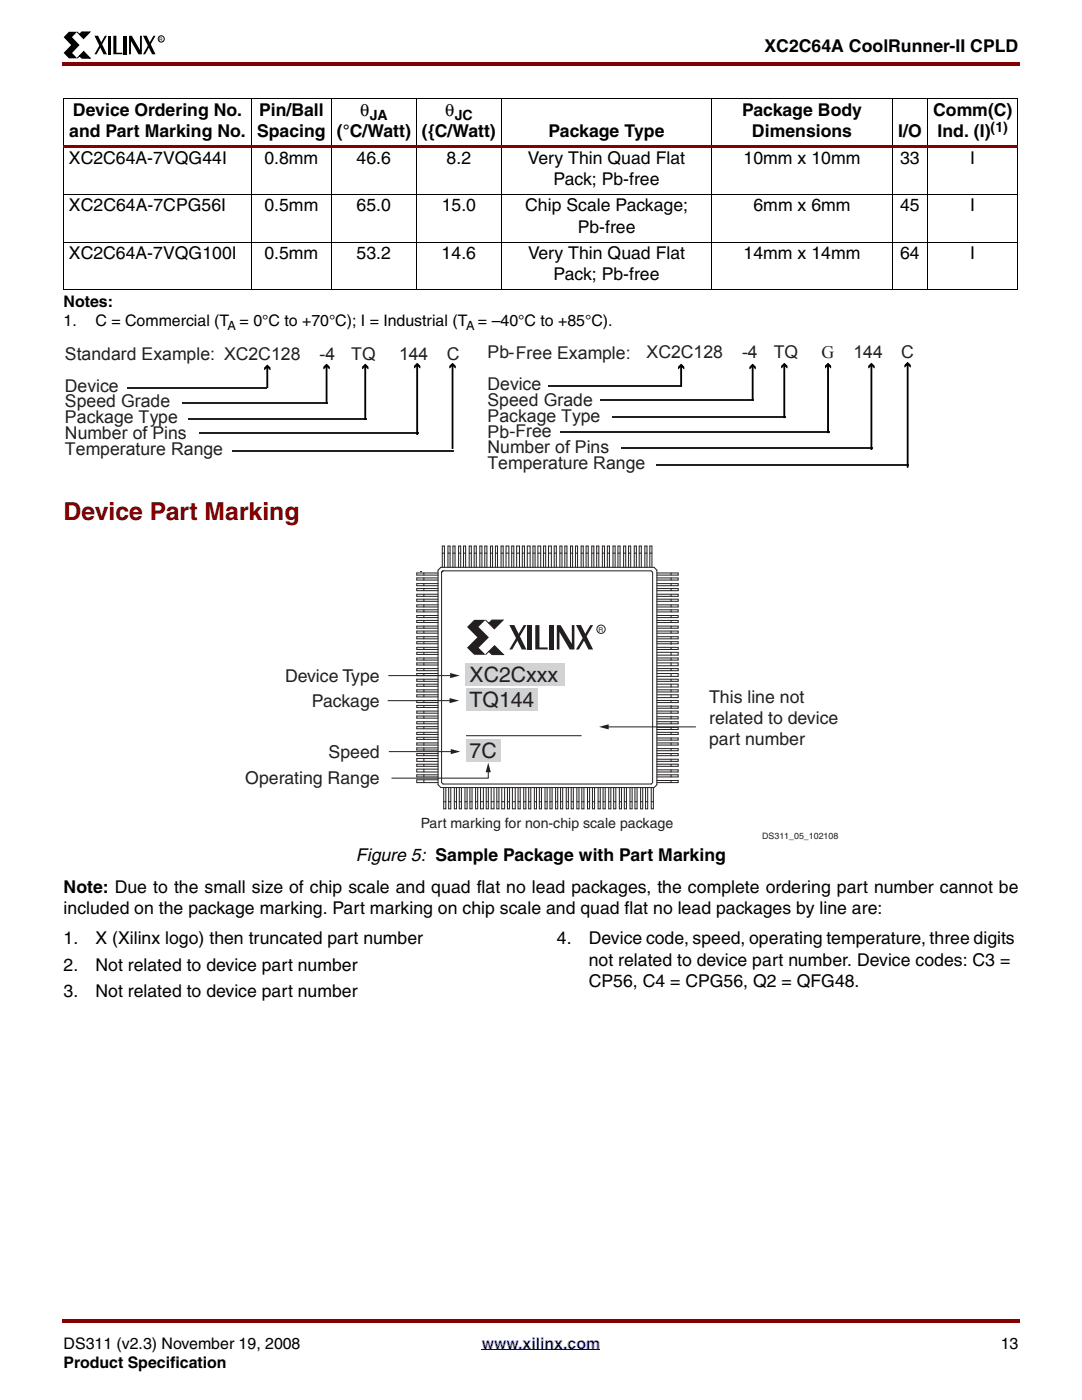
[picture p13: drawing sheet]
<svg xmlns="http://www.w3.org/2000/svg" width="216mm" height="279mm" viewBox="0 0 216 279" stroke-linecap="round" stroke-linejoin="round" font-family="sans-serif">
<defs><g id="words">
<text font-size="4.9" fill="#850000" x="12.7" y="103.8">Device Part Marking</text>
<g font-size="4.2" fill="#231f20">
<text x="93.7" y="136">XC2Cxxx</text>
<text x="93.7" y="141.1">TQ144</text>
<text x="93.7" y="151.2">7C</text>
</g>
<g font-size="3.5">
<text x="152.5" y="10.5">XC2C64A CoolRunner-II CPLD</text>
<text x="14.6" y="23.2">Device Ordering No.</text>
<text x="51.7" y="23.2">Pin/Ball</text>
<text x="71.9" y="23.2">θ</text>
<text x="88.8" y="23.2">θ</text>
<text x="148.1" y="23.2">Package Body</text>
<text x="186.2" y="23.2">Comm(C)</text>
<text x="13.8" y="27.4">and Part Marking No.</text>
<text x="51.3" y="27.4">Spacing</text>
<text x="67.2" y="27.4">(°C/Watt)</text>
<text x="84.2" y="27.4">({C/Watt)</text>
<text x="109.5" y="27.4">Package Type</text>
<text x="150.1" y="27.4">Dimensions</text>
<text x="179.2" y="27.4">I/O</text>
<text x="187.1" y="27.4">Ind. (I)</text>
<text x="13.8" y="32.7">XC2C64A-7VQG44I</text>
<text x="52.8" y="32.7">0.8mm</text>
<text x="71.1" y="32.7">46.6</text>
<text x="89.1" y="32.7">8.2</text>
<text x="105.4" y="32.7">Very Thin Quad Flat</text>
<text x="148.4" y="32.7">10mm x 10mm</text>
<text x="179.6" y="32.7">33</text>
<text x="193.6" y="32.7">I</text>
<text x="110.5" y="36.9">Pack; Pb-free</text>
<text x="13.8" y="42.2">XC2C64A-7CPG56I</text>
<text x="52.8" y="42.2">0.5mm</text>
<text x="71.2" y="42.2">65.0</text>
<text x="88.1" y="42.2">15.0</text>
<text x="104.8" y="42.2">Chip Scale Package;</text>
<text x="115.3" y="46.4">Pb-free</text>
<text x="150.3" y="42.2">6mm x 6mm</text>
<text x="179.6" y="42.2">45</text>
<text x="193.6" y="42.2">I</text>
<text x="13.8" y="51.7">XC2C64A-7VQG100I</text>
<text x="52.7" y="51.7">0.5mm</text>
<text x="71.1" y="51.7">53.2</text>
<text x="88.1" y="51.7">14.6</text>
<text x="105.4" y="51.7">Very Thin Quad Flat</text>
<text x="148.4" y="51.7">14mm x 14mm</text>
<text x="179.6" y="51.7">64</text>
<text x="193.6" y="51.7">I</text>
<text x="110.5" y="56">Pack; Pb-free</text>
<text x="71" y="171.9">Figure 5: Sample Package with Part Marking</text>
<text x="12.7" y="178.3">Note: Due to the small size of chip scale and quad flat no lead packages, the complete ordering part number cannot be</text>
<text x="12.7" y="182.5">included on the package marking. Part marking on chip scale and quad flat no lead packages by line are:</text>
<text x="12.7" y="188.5">1.</text>
<text x="19.1" y="188.5">X (Xilinx logo) then truncated part number</text>
<text x="111.1" y="188.5">4.</text>
<text x="117.5" y="188.5">Device code, speed, operating temperature, three digits</text>
<text x="12.7" y="193.8">2.</text>
<text x="19.1" y="193.8">Not related to device part number</text>
<text x="117.5" y="192.7">not related to device part number. Device codes: C3 =</text>
<text x="117.5" y="197">CP56, C4 = CPG56, Q2 = QFG48.</text>
<text x="12.7" y="199.1">3.</text>
<text x="19.1" y="199.1">Not related to device part number</text>
</g>
<g font-size="3.5" fill="#231f20">
<text x="12.9" y="71.8">Standard Example: XC2C128</text>
<text x="63.7" y="71.8">-4</text>
<text x="70.1" y="71.8">TQ</text>
<text x="79.6" y="71.8">144</text>
<text x="89.2" y="71.8">C</text>
<text x="97.3" y="71.4">Pb-Free Example:</text>
<text x="129" y="71.4">XC2C128</text>
<text x="148.1" y="71.4">-4</text>
<text x="154.4" y="71.4">TQ</text>
<text x="163.9" y="71.4">G</text>
<text x="170.3" y="71.4">144</text>
<text x="179.8" y="71.4">C</text>
<text x="97.3" y="77.8">Device</text>
<text x="12.9" y="78.1">Device</text>
<text x="12.9" y="81.3">Speed Grade</text>
<text x="97.3" y="81">Speed Grade</text>
<text x="12.9" y="84.5">Package Type</text>
<text x="12.9" y="87.7">Number of Pins</text>
<text x="97.3" y="84.1">Package Type</text>
<text x="97.3" y="87.3">Pb-Free</text>
<text x="12.9" y="90.8">Temperature Range</text>
<text x="97.3" y="90.5">Number of Pins</text>
<text x="97.3" y="93.7">Temperature Range</text>
<text x="56.9" y="136">Device Type</text>
<text x="62.3" y="141.1">Package</text>
<text x="141.5" y="140.2">This line not</text>
<text x="141.5" y="144.5">related to device</text>
<text x="141.5" y="148.7">part number</text>
<text x="65.6" y="151.4">Speed</text>
<text x="48.9" y="156.5">Operating Range</text>
</g>
<g font-size="3.2">
<text x="12.7" y="61.2">Notes:</text>
<text x="12.7" y="65.1">1.</text>
<text x="19.1" y="65.1">C = Commercial (T = 0°C to +70°C); I = Industrial (T = –40°C to +85°C).</text>
<text x="12.7" y="269.2">DS311 (v2.3) November 19, 2008</text>
<text x="199.7" y="269.2">13</text>
<text x="12.7" y="273">Product Specification</text>
</g>
<text font-size="3.2" fill="#00f" x="96.1" y="269.2">www.xilinx.com</text>
<g font-size="2.8">
<text x="73.8" y="24">JA</text>
<text x="90.7" y="24">JC</text>
<text x="197.7" y="26.3">(1)</text>
</g>
<text font-size="2.8" fill="#231f20" x="83.9" y="165.3">Part marking for non-chip scale package</text>
<g font-size="2.5">
<text x="45.4" y="65.9">A</text>
<text x="93" y="65.9">A</text>
</g>
<text font-size="1.8" fill="#231f20" x="152.1" y="167.5">DS311_05_102108</text>
<text font-size="1.3" fill="#231f20" x="119.4" y="126.1">R</text>
<text font-size="1" x="31.8" y="8.1">R</text>
</g></defs>
<g fill="#850000">
<path d="M12.4 12.4h.3v.7h-.3z"/>
<path d="M12.7 12.4h190.8v.7h-190.8z"/>
</g>
<path d="M12.7 267.1h190.5v9.8h-190.5z" fill="#fff"/>
<path d="M96.1 269.4h23.7" fill="none" stroke="#00f" stroke-width=".2"/>
<g fill="#850000">
<path d="M12.4 263.2h.3v.7h-.3z"/>
<path d="M12.7 263.2h190.8v.7h-190.8z"/>
</g>
<path d="M12.7 6.4h20.1v5.2h-20.1z" fill="#fff"/>
<path d="M13.7 6.3h1.7l-1 1.1 1.5 1.6-1.5 1.6 1 1h-1.7l-1-1 1.5-1.6-1.5-1.6zM18.8 7.1h.8l1.7 3.7h-.6zM20.9 7.1h.4l-2 3.7h-.5zM21.5 7.1h.6v3.7h-.6zM22.6 7.1h.6v3.4h1.2v.3h-1.8zM24.7 7.1h.6v3.7h-.6zM25.7 7.1h.6l1.6 2.9v-2.9h.4v3.7h-.7l-1.5-2.6v2.6h-.4zM28.5 7.1h.8l1.7 3.7h-.7zM30.6 7.1h.4l-2 3.7h-.5z" fill="#000"/>
<path d="M15.4 6.4l.5 .5 .4-.5h1.6l-1.2 1.3zM16.7 10.3l1.3 1.3h-1.7l-.4-.5-.5 .5z" fill="#000" stroke="#000" stroke-width=".2"/>
<g fill="none" stroke="#000" stroke-width=".2">
<path d="M12.7 19.7h190.4M12.7 19.8v38M50.2 19.7v38.2M66.1 19.7v38.2M83.1 19.7v38.2M100.1 19.7v38.2M142 19.7v38.2M178 19.7v38.2M185.1 19.7v38.2M203.1 19.8v38"/>
<circle cx="32.2" cy="7.8" r=".62"/>
</g>
<path d="M12.7 29h190.4v.5h-190.4z" fill="#850000"/>
<path d="M12.7 38.8h190.4M12.7 48.3h190.4M12.7 57.8h190.4" fill="none" stroke="#000" stroke-width=".2"/>
<path d="M12.7 67.1h169.7v27.7h-169.7z" fill="#fff"/>
<path d="M25.5 77.4h27.8M109.4 77h26.7M119.7 79.8h30.7M36.2 80.4h29.1M37.5 83.6h35.6M39.8 86.5h43.7M46.3 89.9h44.3M111.7 86.1h53.8M122.1 83.2h34.6M123.9 89.4h50.3M131 92.9h50.4" fill="none" stroke="#231f20" stroke-width=".35"/>
<path d="M53.3 73.2v4.2M65.2 73v7.6M72.9 73v10.8M83.3 72.9v13.9M90.3 72.9v16.7M135.9 73v4.1M150.2 73v6.9M156.5 72.9v10.5M165.2 72.9v13.5M173.9 72.9v16.9M181.1 72.7v20.6" fill="none" stroke="#000" stroke-width=".2"/>
<path d="M52.7 73.4l.6-.6 .6 .6v.5l-.6-.6-.6 .6zM64.6 73.2l.6-.6 .6 .6v.5l-.6-.6-.6 .6zM72.3 73.2l.6-.6 .6 .6v.5l-.6-.6-.6 .6zM82.7 73l.6-.6 .5 .6v.5l-.5-.6-.6 .6zM89.7 73l.6-.6 .6 .6v.5l-.6-.6-.6 .6zM135.9 72.6l.6 .6v.5l-.6-.6-.6 .6v-.5zM149.6 73.2l.6-.6 .6 .6v.5l-.6-.6-.6 .6zM156.5 72.4l.6 .6v.5l-.6-.6-.6 .6v-.5zM164.6 73l.6-.6 .6 .6v.5l-.6-.6-.6 .6zM173.3 73l.6-.6 .6 .6v.5l-.6-.6-.6 .6zM180.5 72.8l.6-.5 .6 .5v.6l-.6-.6-.6 .6z" fill="#000"/>
<path d="M53.3 73.2v4.2M65.2 73v7.6M72.9 73v10.8M83.3 72.9v13.9M90.3 72.9v16.7M135.9 73v4.1M150.2 73v6.9M156.5 72.9v10.5M165.2 72.9v13.5M173.9 72.9v16.9M181.1 72.7v20.6" fill="none" stroke="#000" stroke-width=".35"/>
<path d="M48.9 108.9h118.4v59h-118.4z" fill="#fff"/>
<g fill="#d1d2d4">
<path d="M92.9 132.2h19.9v4.6h-19.9z"/>
<path d="M93 137.4h14.3v4.5h-14.3z"/>
<path d="M93 147.5h6.8v4.6h-6.8z"/>
</g>
<g fill="none" stroke="#231f20" stroke-width=".2">
<path d="M83.9 114.1h.3M84.6 114.3v.5M84.6 115.3v.5M84.6 116.5v.4M84.6 117.5v.4M84.6 118.6v.4M84.6 119.6v.4M87.4 114.3h-4.2v.5h4.2M87.4 115.3h-4.2v.5h4.2M87.4 116.5h-4.2v.4h4.2M87.4 117.5h-4.2v.4h4.2M87.4 118.6h-4.2v.4h4.2"/>
<path d="M87.4 119.6h-4.2v.4h4.2M88 113.2h42.5l.6 .6v42.8l-.6 .6h-42.5l-.6-.6v-42.8l.6-.6M88.3 113.2v-4.2h.4v4.2M88.3 110.4h.4M88.4 113.9h41.5l.3 .3v42l-.3 .3h-41.5l-.3-.3v-42M88.4 113.9l-.3 .3 .3-.3M89.4 113.2v-4.2h.4v4.2M89.4 110.4h.4M90.4 113.2v-4.2h.4v4.2M90.4 110.4h.4M91.5 113.2v-4.2h.4v4.2M91.5 110.4h.4"/>
<path d="M92.5 113.2v-4.2h.4v4.2M92.5 110.4h.4M93.6 113.2v-4.2h.5l-.1 4.2M93.6 110.4h.4M94.6 113.2v-4.2h.4v4.2M94.6 110.4h.4M95.7 113.2v-4.2h.5v4.2M95.7 110.4h.5M96.7 113.2v-4.2h.5v4.2M96.7 110.4h.5M97.9 110.4h.4M98.3 113.2v-4.2h-.4v4.2"/>
<path d="M98.9 113.2v-4.2h.4v4.2M98.9 110.4h.4M100 113.2v-4.2h.4v4.2M100 110.4h.4M101 110.4h.5M101.5 109v4.2M101.5 109h-.5v4.2M102.1 113.2v-4.2h.4v4.2M102.1 110.4h.4M103.1 113.2v-4.2h.6v4.2M103.1 110.4h.6M104.2 113.2v-4.2h.4v4.2"/>
<path d="M104.2 110.4h.4M105.2 110.4h.6M105.8 109v4.2M105.8 109h-.6v4.2M106.3 113.2v-4.2h.5v4.2M106.3 110.4h.5M107.3 113.2v-4.2h.6v4.2M107.3 110.4h.6M108.5 113.2v-4.2h.4v4.2M108.5 110.4h.4M109.5 113.2v-4.2h.5v4.2M109.6 110.4h.4"/>
<path d="M110.6 110.4h.4M110.6 113.2v-4.2h.4v4.2M111.7 110.4h.4M111.7 113.2v-4.2h.4v4.2M112.7 110.4h.4M112.7 113.2v-4.2h.4v4.2M113.8 110.4h.5M113.8 113.2v-4.2h.5v4.2M114.8 110.4h.4M114.8 113.2v-4.2h.4v4.2M116 110.4h.4M116 113.2v-4.2h.4v4.2"/>
<path d="M116.9 110.4h.5M116.9 113.2v-4.2h.5v4.2M118.1 110.4h.4M118.1 113.2v-4.2h.4v4.2M119.1 110.4h.4M119.1 113.2v-4.2h.4v4.2M120.2 110.4h.4M120.2 113.2v-4.2h.4v4.2M121.2 110.4h.4M121.2 113.2v-4.2h.4v4.2M122.3 110.4h.4M122.3 113.2v-4.2h.4v4.2"/>
<path d="M123.3 110.4h.4M123.3 113.2v-4.2h.4v4.2M124.4 110.4h.5M124.4 113.2v-4.2h.5v4.2M125.4 110.4h.4M125.4 113.2v-4.2h.4v4.2M126.6 110.4h.4M126.6 113.2v-4.2h.4v4.2M127.5 110.4h.5M127.5 113.2v-4.2h.5v4.2M128.7 110.4h.4M128.7 113.2v-4.2h.4v4.2"/>
<path d="M129.7 110.4h.4M129.7 113.2v-4.2h.4v4.2M131.1 116.5h4.2v.4h-4.2M131.1 115.3h4.2v.5h-4.2M131.1 114.4h4.2v.4h-4.2M131.1 119.6h4.2v.4h-4.2M131.1 118.6h4.2v.4h-4.2M131.1 117.5h4.2v.4h-4.2M133.9 114.4v.4M133.9 115.3v.5M133.9 116.5v.4M133.9 117.5v.4"/>
<path d="M133.9 118.6v.4M133.9 119.6v.4M84.6 120.7v.4M84.6 121.7v.4M84.6 122.8v.5M84.6 123.8v.4M84.6 124.9v.5M84.6 125.9v.5M84.6 127.1v.4M84.6 128.1v.4M84.6 131.3v.4M84.6 132.3v.4"/>
<path d="M84.6 133.4v.5M84.6 134.4v.4M84.6 135.6v.4M84.6 136.5v.5M84.6 137.7v.4M84.6 138.7v.4M84.6 139.8v.4M84.6 129.2v.4M84.6 130.2v.4M87.4 120.7h-4.2v.4h4.2M87.4 121.7h-4.2v.4h4.2M87.4 122.8h-4.2v.5h4.2"/>
<path d="M87.4 123.8h-4.2v.4h4.2M87.4 124.9h-4.2v.5h4.2M87.4 125.9h-4.2v.5h4.2M87.4 127.1h-4.2v.4h4.2M87.4 128.1h-4.2v.4h4.2M87.4 129.2h-4.2v.4h4.2M87.4 130.2h-4.2v.4h4.2M87.4 131.3h-4.2v.4h4.2M87.4 132.3h-4.2v.4h4.2M87.4 133.4h-4.2v.5h4.2M87.4 134.4h-4.2v.4h4.2M87.4 135.5l-4.2 .1v.4h4.2"/>
<path d="M87.4 136.5h-4.2v.5h4.2M87.4 137.7h-4.2v.4h4.2M87.4 138.7h-4.2v.4h4.2M87.4 139.8h-4.2v.4h4.2M131.1 127.1h4.2v.4h-4.2M131.1 125.9h4.2v.5h-4.2M131.1 125h4.2v.4h-4.2M131.1 123.8h4.2v.4h-4.2M131.1 122.8h4.2v.5h-4.2M131.1 121.7h4.2v.4h-4.2M131.1 120.7h4.2v.4h-4.2M131.1 128.1h4.2v.4h-4.2"/>
<path d="M131.1 129.2h4.2v.4h-4.2M131.1 130.2h4.2v.5h-4.2M131.1 131.3h4.2v.4h-4.2M131.1 132.3h4.2v.6M131.1 133.4h4.2v.5h-4.2M131.1 134.4h4.2v.6h-4.2M131.1 135.6h4.2v.4h-4.2M131.1 136.5h4.2v.6M131.1 137.7h4.2v.4h-4.2M131.1 138.7h4.2v.5h-4.2M131.1 139.8h4.2v.4h-4.2M131.1 137.1h4.2"/>
<path d="M131.1 132.9h4.2M133.9 127.1v.4M133.9 128.1v.5M133.9 129.2v.4M133.9 130.2v.5M133.9 131.3v.4M133.9 132.3v.6M133.9 133.4v.5M133.9 134.4v.6M133.9 135.6v.4M133.9 136.5v.6M133.9 137.7v.4"/>
<path d="M133.9 138.7v.5M133.9 139.8v.4M133.9 120.7v.4M133.9 121.7v.4M133.9 122.8v.5M133.9 123.8v.4M133.9 125v.4M133.9 125.9v.5M84.6 140.8v.4M84.6 141.9v.4M84.6 142.9v.4M84.6 144v.5"/>
<path d="M84.6 145v.4M84.6 146.2v.4M84.6 147.1v.5M84.6 148.3v.4M84.6 149.3v.5M84.6 150.4v.4M84.6 151.4v.5M84.6 152.5v.4M84.6 153.5v.6M84.6 154.6v.5M84.6 155.6v.6M87.4 151.4h-4.2v.5h4.2"/>
<path d="M87.4 152.5h-4.2v.4h4.2M87.4 153.5h-4.2v.6h4.2M87.4 154.6h-4.2v.5h4.2M87.4 155.6h-4.2v.6h4.2M87.4 140.8h-4.2v.4h4.2M87.4 141.9h-4.2v.4h4.2M87.4 142.9h-4.2v.4h4.2M87.4 144h-4.2v.5h4.2M87.4 145h-4.2v.4h4.2M87.4 146.1l-4.2 .1v.4h4.2M87.4 147.1h-4.2v.5h4.2M87.4 148.3h-4.2v.4h4.2"/>
<path d="M87.4 149.3h-4.2v.4h4.2M87.4 150.4h-4.2v.4h4.2M89 157.2v4.2h-.5v-4.2M90 157.2v4.2h-.5v-4.2M91.1 157.2v4.2h-.4v-4.2M92.1 157.2v4.2h-.5v-4.2M93.2 157.2v4.2h-.4v-4.2M94.2 157.2v4.2h-.4v-4.2M95.3 157.2v4.2h-.4v-4.2M96.5 157.2v4.2h-.6v-4.2M97.4 157.2v4.2h-.4v-4.2M98 157.2v4.2h.6v-4.2"/>
<path d="M99.6 157.2v4.2h-.5v-4.2M100.7 157.2v4.2h-.6v-4.2M101.7 157.2v4.2h-.4v-4.2M102.8 157.2v4.2h-.6v-4.2M103.8 157.2v4.2h-.4v-4.2M104.9 157.2v4.2h-.4v-4.2M105.9 157.2v4.2h-.4v-4.2M107 157.2v4.2h-.4v-4.2M108 157.2v4.2h-.4v-4.2M108.7 157.2v4.2h.5M109.2 157.2v4.2M110.2 157.2v4.2h-.5v-4.2"/>
<path d="M111.3 157.2v4.2h-.4v-4.2M112.3 157.2v4.2h-.4v-4.2M113.4 157.2v4.2h-.4v-4.2M114.4 157.2v4.2h-.4v-4.2M115.5 157.2v4.2h-.4v-4.2M116.5 157.2v4.2h-.4v-4.2M117.6 157.2v4.2h-.4v-4.2M118.6 157.2v4.2h-.4v-4.2M119.8 157.2v4.2h-.5v-4.2M120.8 157.2v4.2h-.5v-4.2M121.9 157.2v4.2h-.4v-4.2M122.9 157.2v4.2h-.4v-4.2"/>
<path d="M124 157.2v4.2h-.4v-4.2M125 157.2v4.2h-.4v-4.2M126.1 157.2v4.2h-.4v-4.2M127.1 157.2v4.2h-.4v-4.2M128.2 157.2l.1 4.2h-.5v-4.2M129.2 157.2v4.2h-.4v-4.2M130.4 157.2v4.2h-.5v-4.2M131.1 140.9h4.2v.4M131.1 141.9h4.2v.4h-4.2M131.1 144h4.2v.5h-4.2M131.1 145.2h4.2v.4M131.1 146.2h4.2v.4h-4.2"/>
<path d="M131.1 148.3h4.2v.4h-4.2M131.1 149.4h4.2v.4M131.1 150.4h4.2v.4h-4.2M131.1 152.5h4.2v.4h-4.2M131.1 153.6h4.2v.5M131.1 154.6h4.2v.5h-4.2M131.1 155.8h4.2M131.1 151.5h4.2M131.1 147.3h4.2M131.1 143h4.2M131.1 154.1h4.2M131.1 149.8h4.2"/>
<path d="M131.1 145.6h4.2M131.1 141.3h4.2M133.9 151.5v.4M133.9 152.5v.4M133.9 153.6v.5M133.9 154.6v.5M133.9 155.8v.4M133.9 140.8v.5M133.9 141.9v.4M133.9 142.9v.6M133.9 144v.5M133.9 145.2v.4"/>
<path d="M133.9 146.2v.4M133.9 147.3v.4M133.9 148.3v.4M133.9 149.4v.4M133.9 150.4v.4M135.3 143v.5h-4.2M135.3 147.3v.4h-4.2M135.3 151.5v.4h-4.2M135.3 155.8v.4h-4.2M88.5 160h.5M89.5 160h.5M90.7 160h.4"/>
<path d="M91.6 160h.5M92.8 160h.4M93.8 160h.4M94.9 160h.4M95.9 160h.6M97 160h.4M98 160h.6M99.1 160h.5M100.1 160h.6M101.3 160h.4M102.4 160h.4M103.4 160h.4"/>
<path d="M104.5 160h.4M105.5 160h.4M106.6 160h.4M107.6 160h.4M108.7 160h.5M109.7 160h.5M110.9 160h.4M111.9 160h.4M113 160h.4M114 160h.4M115.1 160h.4M116.1 160h.4"/>
<path d="M117.2 160h.4M118.2 160h.4M119.3 160h.5M120.3 160h.5M121.5 160h.4M122.5 160h.4M123.6 160h.4M124.6 160h.4M125.7 160h.4M126.7 160h.4M127.8 160h.5M128.8 160h.4"/>
<path d="M129.9 160h.5"/>
</g>
<g fill="#231f20">
<path d="M104.5 124.7h.5l-2.8 4.9h-.6z"/>
<path d="M101.6 124.7h1l2.4 4.9h-.9z"/>
<path d="M105.3 124.8h.8v4.8h-.8z"/>
<path d="M106.8 124.8h.8v4.4h1.7v.4h-2.5z"/>
<path d="M109.7 124.8h.8v4.8h-.8z"/>
<path d="M111.1 124.8h.8l2.2 3.7v-3.8h.5v4.9h-.9l-2.1-3.5v3.5h-.5z"/>
<path d="M93.2 125.1l1.4-1.4h2.3l-1.4 1.4 2.1 2.1-2.1 2.1 1.4 1.4h-2.3l-1.4-1.4 2.1-2.1z"/>
<path d="M96.9 123.7l.6 .7 .7-.7 2.2 .1-1.8 1.7z"/>
</g>
<path d="M96.9 123.7l1.7 1.8 1.8-1.7-2.2-.1-.7 .7" fill="none" stroke="#231f20" stroke-width=".2"/>
<path d="M97.5 130l-.6 .7 1.8-1.8 1.8 1.7h-2.3z" fill="#231f20"/>
<path d="M97.5 130l.7 .6h2.3l-1.8-1.7-1.8 1.8" fill="none" stroke="#231f20" stroke-width=".2"/>
<g fill="#231f20">
<path d="M117.8 124.7h.5l-2.8 4.9h-.6z"/>
<path d="M114.9 124.7h1l2.4 4.9h-.9z"/>
</g>
<g fill="none" stroke="#231f20" stroke-width=".2">
<path d="M77.5 134.8h12.7"/>
<circle cx="119.9" cy="125.6" r=".83"/>
</g>
<path d="M89.8 134.3l1.9 .5-1.9 .5z" fill="#231f20"/>
<path d="M77.6 150h12.7" fill="none" stroke="#231f20" stroke-width=".2"/>
<path d="M89.9 149.5l2 .5-2 .5z" fill="#231f20"/>
<path d="M121.1 145.1h17.8" fill="none" stroke="#231f20" stroke-width=".2"/>
<path d="M119.5 145.1l2-.6v1.1z" fill="#231f20"/>
<path d="M77.4 139.8h12.7" fill="none" stroke="#231f20" stroke-width=".2"/>
<path d="M89.7 139.3l1.9 .5-1.9 .5z" fill="#231f20"/>
<path d="M97.4 153.8v1.5h-19.3" fill="none" stroke="#231f20" stroke-width=".2"/>
<path d="M97.4 152.2l.5 1.9h-1z" fill="#231f20"/>
<path d="M93 146.8h23" fill="none" stroke="#231f20" stroke-width=".2"/>
<use href="#words"/>
</svg>
